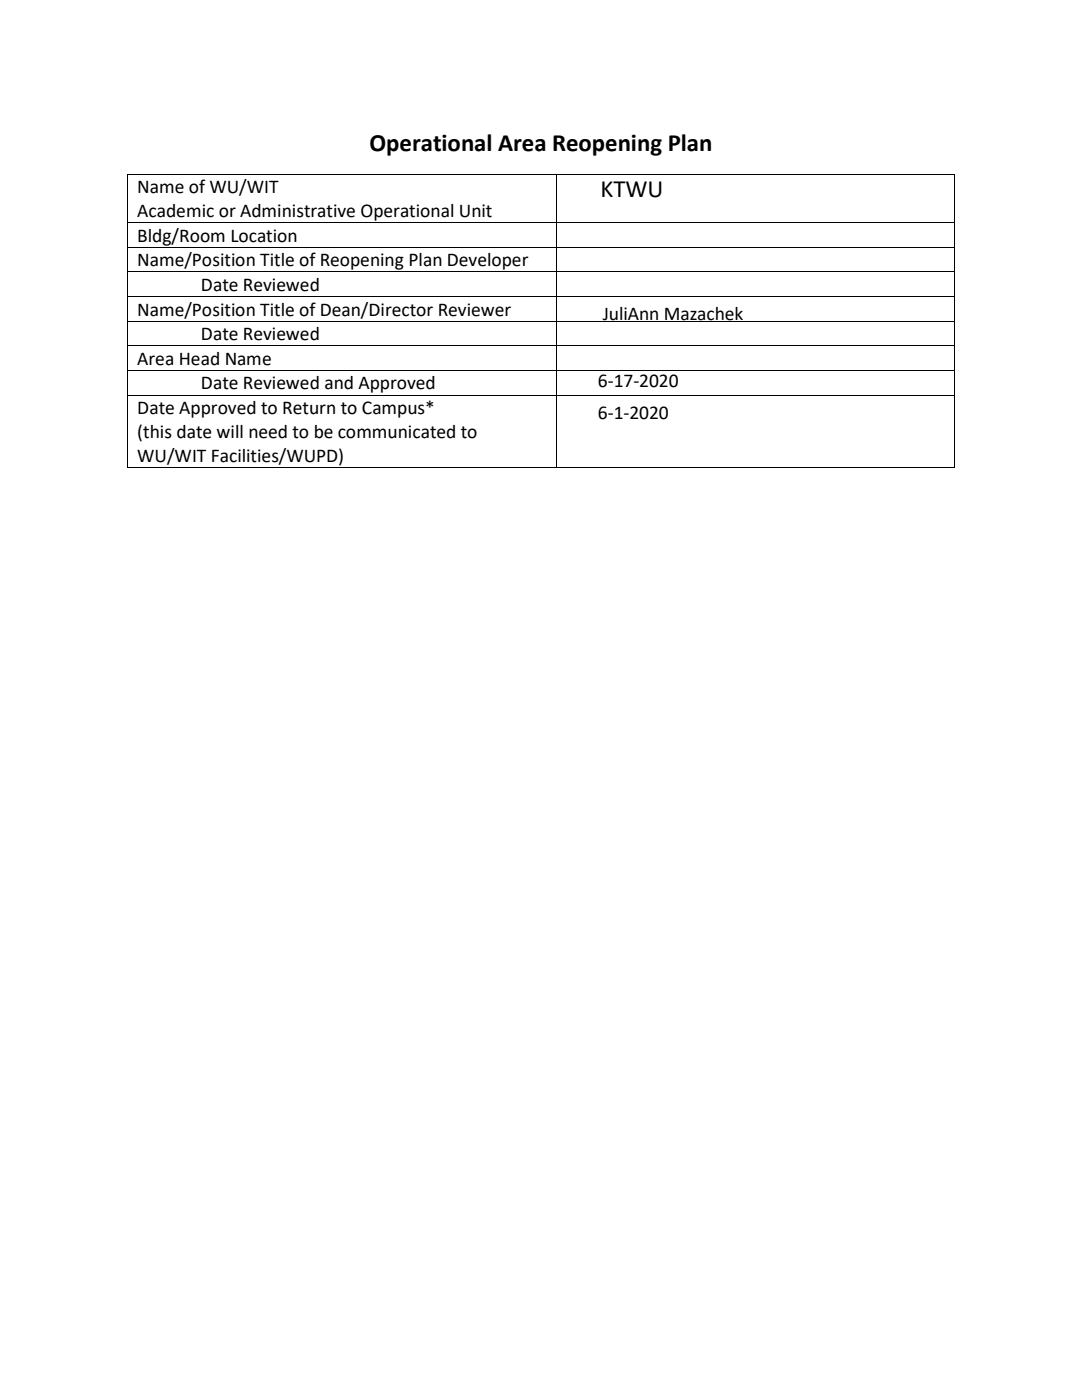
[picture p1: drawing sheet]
<svg xmlns="http://www.w3.org/2000/svg" width="216mm" height="279mm" viewBox="0 0 216 279" stroke-linecap="round" stroke-linejoin="round" font-family="sans-serif">
<defs><g id="words">
<g font-size="5">
<text x="73.7" y="30.1">Operational Area Reopening Plan</text>
<text x="119.8" y="39.3">KTWU</text>
</g>
<g font-size="3.9">
<text x="27.4" y="38.6">Name of WU/WIT</text>
<text x="27.4" y="43.3">Academic or Administrative Operational Unit</text>
<text x="27.4" y="48.2">Bldg/Room Location</text>
<text x="27.4" y="53.1">Name/Position Title of Reopening Plan Developer</text>
<text x="40.1" y="58.1">Date Reviewed</text>
<text x="27.4" y="63">Name/Position Title of Dean/Director Reviewer</text>
<text x="120.3" y="63.8">JuliAnn Mazachek</text>
<text x="40.1" y="67.9">Date Reviewed</text>
<text x="27.4" y="72.8">Area Head Name</text>
<text x="40.1" y="77.7">Date Reviewed and Approved</text>
<text x="119.3" y="77.2">6-17-2020</text>
<text x="27.4" y="82.6">Date Approved to Return to Campus*</text>
<text x="119.3" y="83.7">6-1-2020</text>
<text x="27.4" y="87.4">(this date will need to be communicated to</text>
<text x="27.4" y="92.1">WU/WIT Facilities/WUPD)</text>
</g>
</g></defs>
<g fill="#000">
<path d="M25.4 34.7h.2v.2h-.2zM111 34.7h.2v.2h-.2zM190.3 34.7h.2v.2h-.2zM25.4 44.4h.2v.1h-.2zM25.4 49.3h.2v.1h-.2zM25.4 54.2h.2v.2h-.2zM25.4 59.1h.2v.2h-.2zM111 44.4h.2v.1h-.2zM111 49.3h.2v.1h-.2zM111 54.2h.2v.2h-.2zM111 59.1h.2v.2h-.2zM190.3 44.4h.2v.1h-.2z"/>
<path d="M190.3 49.3h.2v.1h-.2zM190.3 54.2h.2v.2h-.2zM190.3 59.1h.2v.2h-.2zM25.4 64h.2v.2h-.2zM25.4 69h.2v.1h-.2zM25.4 73.9h.2v.1h-.2zM25.4 78.8h.2v.2h-.2zM111 64h.2v.2h-.2zM111 69h.2v.1h-.2zM111 73.9h.2v.1h-.2zM111 78.8h.2v.2h-.2zM190.3 64h.2v.2h-.2z"/>
<path d="M190.3 69h.2v.1h-.2zM190.3 73.9h.2v.1h-.2zM190.3 78.8h.2v.2h-.2zM25.4 93.2h.2v.1h-.2zM111 93.2h.2v.1h-.2zM190.3 93.2h.2v.1h-.2z"/>
</g>
<g fill="none" stroke="#000" stroke-width=".2">
<path d="M25.5 34.9v9.5M25.6 34.8h85.4M111.1 34.9v9.5M111.2 34.8h79.1M190.4 34.9v9.5M25.5 44.5v4.8M25.5 49.4v4.8M25.5 54.4v4.7M25.5 59.3v4.8M25.6 44.4h85.4M25.6 49.4h85.4M25.6 54.3h85.4"/>
<path d="M25.6 59.2h85.4M111.1 44.5v4.8M111.1 49.4v4.8M111.1 54.4v4.7M111.1 59.3v4.8M111.2 44.4h79.1M111.2 49.4h79.1M111.2 54.3h79.1M111.2 59.2h79.1M190.4 44.5v4.8M190.4 49.4v4.8M190.4 54.4v4.7"/>
<path d="M190.4 59.3v4.8M25.5 64.2v4.8M25.5 69.1v4.8M25.5 74v4.8M25.5 79v14.2M25.6 64.1h85.4M25.6 69h85.4M25.6 74h85.4M25.6 78.9h85.4M111.1 64.2v4.8M111.1 69.1v4.8M111.1 74v4.8"/>
<path d="M111.1 79v14.2M111.2 64.1h79.1M111.2 69h79.1M111.2 74h79.1M111.2 78.9h79.1M190.4 64.2v4.8M190.4 69.1v4.8M190.4 74v4.8M190.4 79v14.2M25.6 93.3h85.4M111.2 93.3h79.1"/>
</g>
<use href="#words"/>
</svg>
